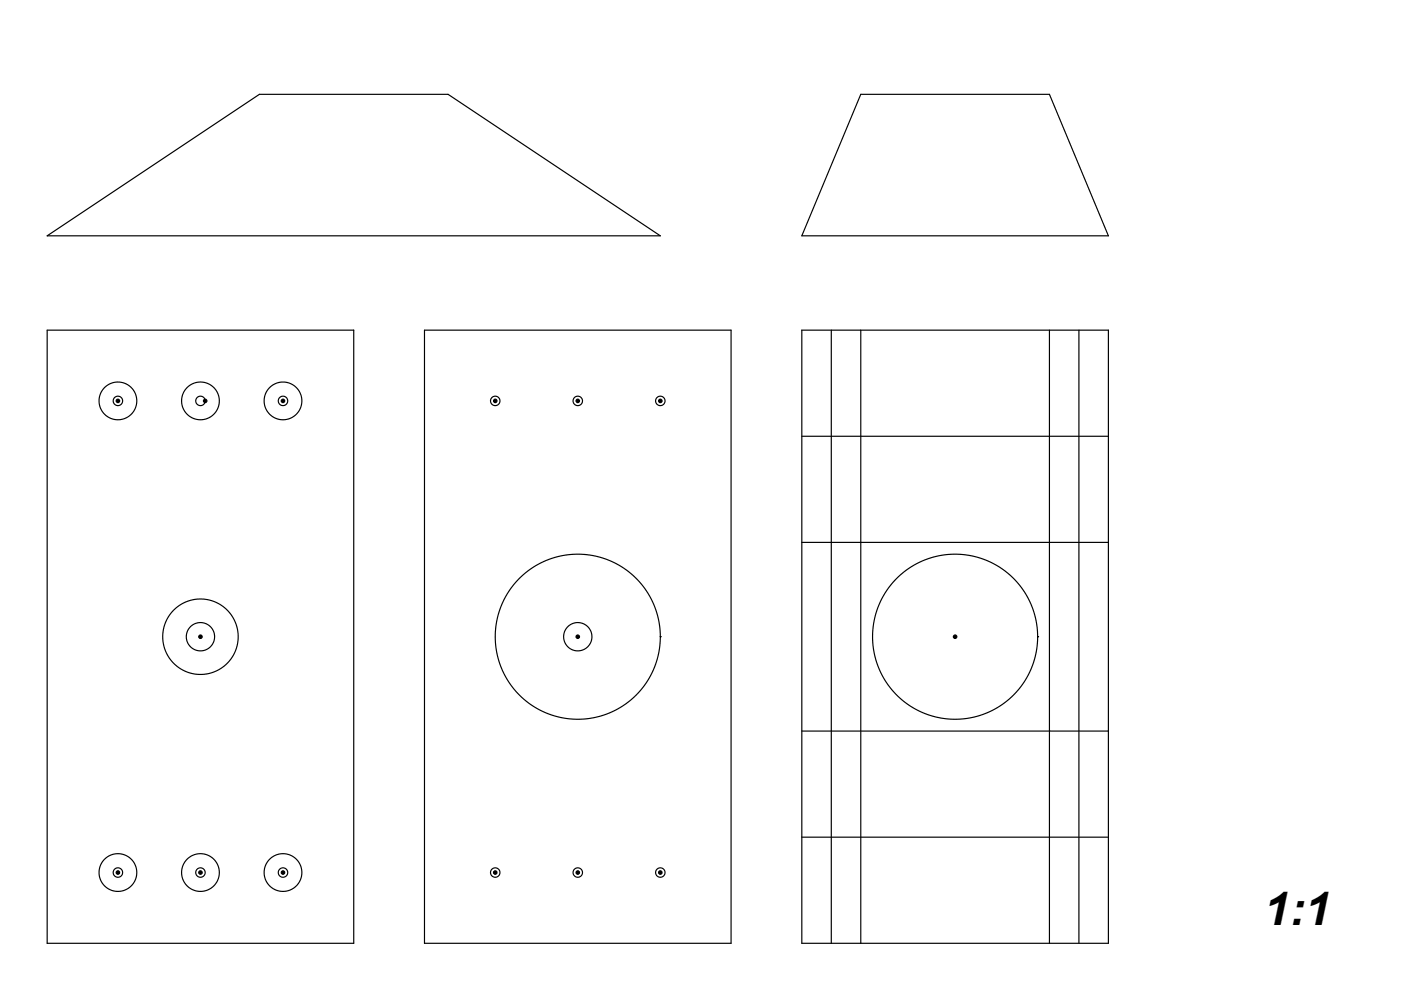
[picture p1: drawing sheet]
<svg xmlns="http://www.w3.org/2000/svg" width="297mm" height="210mm" viewBox="0 0 297 210" stroke-linecap="round" stroke-linejoin="round" font-family="sans-serif">
<defs><g id="words">
<text font-size="9.8" x="268" y="196.1">1:1</text>
</g></defs>
<g fill="none" stroke="#000" stroke-width=".25">
<path d="M182.5 20h40l12.5 30h-65zM10 50l45-30h40l45 30zM10 70h65v130h-65zM90 70h65v130h-65zM170 70h65v130h-65zM176.2 70v130M182.5 70v130M222.5 70v130M228.7 70v130M170 92.5h65M170 115h65M140 135h.1"/>
<path d="M220 135h.1M170 155h65M170 177.5h65"/>
<circle cx="25" cy="85" r="4"/>
<circle cx="25" cy="85" r="1"/>
<circle cx="42.5" cy="85" r="4"/>
<circle cx="42.5" cy="85" r="1"/>
<circle cx="60" cy="85" r="4"/>
<circle cx="60" cy="85" r="1"/>
<circle cx="105" cy="85" r="1"/>
<circle cx="122.5" cy="85" r="1"/>
<circle cx="140" cy="85" r="1"/>
<circle cx="42.5" cy="135" r="8"/>
<circle cx="42.5" cy="135" r="3"/>
<circle cx="122.5" cy="135" r="3"/>
<circle cx="122.5" cy="135" r="17.5"/>
<circle cx="202.5" cy="135" r="17.5"/>
<circle cx="25" cy="185" r="4"/>
<circle cx="25" cy="185" r="1"/>
<circle cx="42.5" cy="185" r="4"/>
<circle cx="42.5" cy="185" r="1"/>
<circle cx="60" cy="185" r="4"/>
<circle cx="60" cy="185" r="1"/>
<circle cx="105" cy="185" r="1"/>
<circle cx="122.5" cy="185" r="1"/>
<circle cx="140" cy="185" r="1"/>
</g>
<g fill="#000" stroke="#000" stroke-width=".25">
<circle cx="25" cy="85" r=".37"/>
<circle cx="43.5" cy="85" r=".37"/>
<circle cx="60" cy="85" r=".37"/>
<circle cx="105" cy="85" r=".37"/>
<circle cx="122.5" cy="85" r=".37"/>
<circle cx="140" cy="85" r=".37"/>
<circle cx="42.5" cy="135" r=".37"/>
<circle cx="122.5" cy="135" r=".37"/>
<circle cx="202.5" cy="135" r=".37"/>
<circle cx="25" cy="185" r=".37"/>
<circle cx="42.5" cy="185" r=".37"/>
<circle cx="60" cy="185" r=".37"/>
<circle cx="105" cy="185" r=".37"/>
<circle cx="122.5" cy="185" r=".37"/>
<circle cx="140" cy="185" r=".37"/>
</g>
<use href="#words"/>
</svg>
